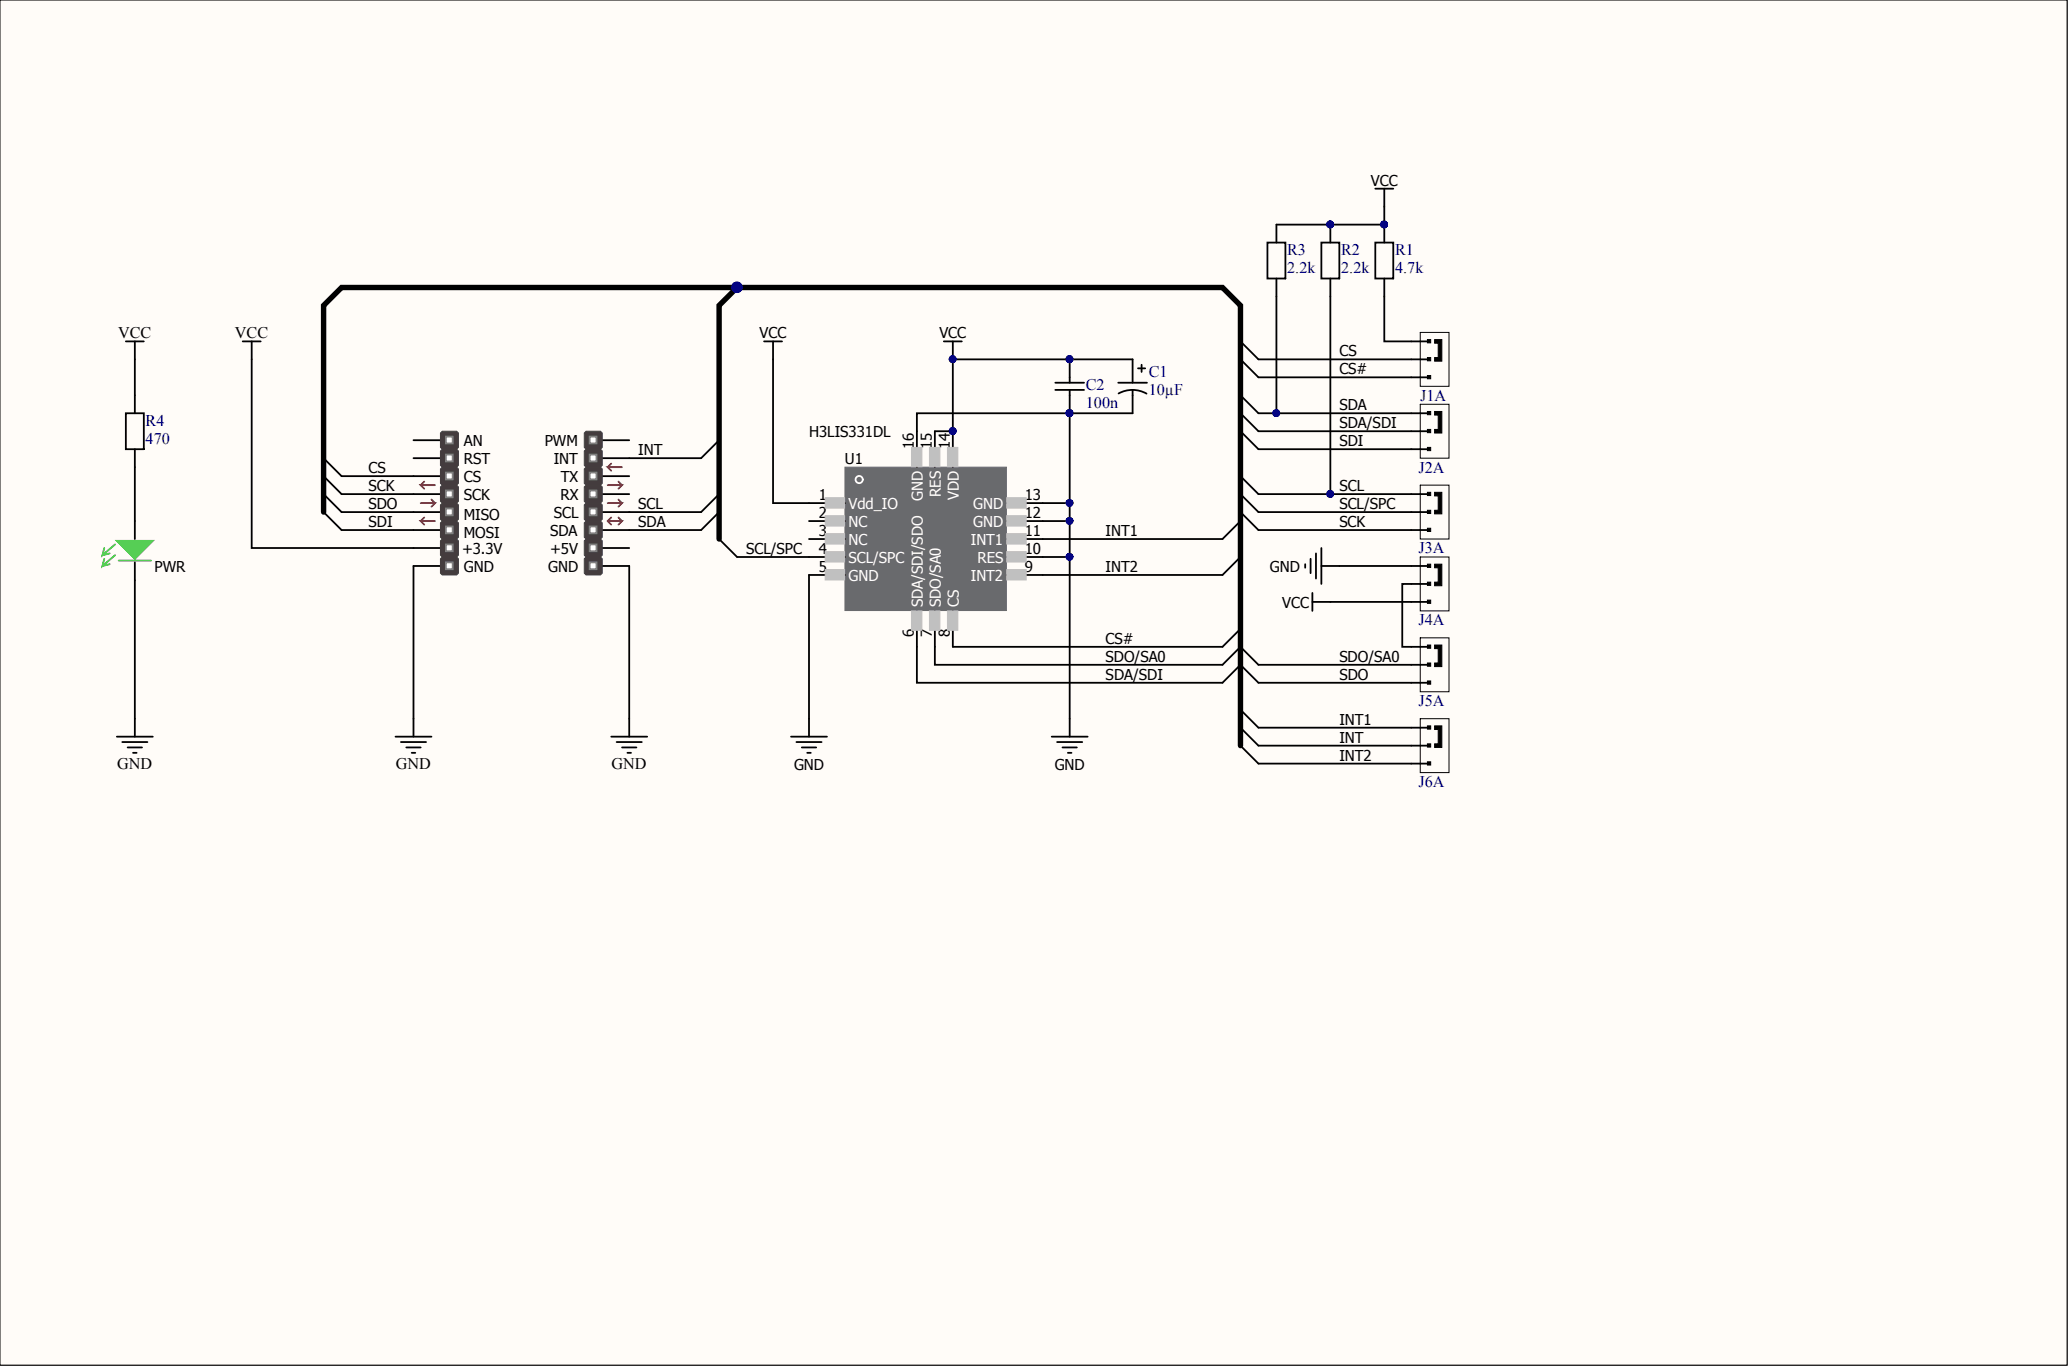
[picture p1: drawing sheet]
<svg xmlns="http://www.w3.org/2000/svg" width="292mm" height="193mm" viewBox="0 0 292 193" stroke-linecap="round" stroke-linejoin="round" font-family="sans-serif">
<defs><g id="words">
<g font-size="2.3" fill="#000080">
<text x="181.6" y="36">R3</text>
<text x="189.3" y="36">R2</text>
<text x="196.9" y="36">R1</text>
<text x="181.6" y="38.5">2.2k</text>
<text x="189.3" y="38.5">2.2k</text>
<text x="196.9" y="38.5">4.7k</text>
<text x="162.1" y="53.2">C1</text>
<text x="153.2" y="55">C2</text>
<text x="153.2" y="57.5">100n</text>
<text x="162.1" y="55.8">10µF</text>
<text x="200.4" y="56.5">J1A</text>
<text x="20.5" y="60.1">R4</text>
<text x="20.5" y="62.6">470</text>
<text x="200.2" y="66.7">J2A</text>
<text x="200.2" y="78.1">J3A</text>
<text x="200.2" y="88.2">J4A</text>
<text x="200.2" y="99.6">J5A</text>
<text x="200.2" y="111">J6A</text>
</g>
<g font-size="2.3">
<text x="16.7" y="47.7">VCC</text>
<text x="33.1" y="47.7">VCC</text>
<text x="16.5" y="108.5">GND</text>
<text x="55.9" y="108.5">GND</text>
<text x="86.3" y="108.5">GND</text>
</g>
<g font-size="2.1">
<text x="193.4" y="26.2">VCC</text>
<text x="107.2" y="47.7">VCC</text>
<text x="132.6" y="47.7">VCC</text>
<text x="189" y="50.3">CS</text>
<text x="189" y="52.8">CS#</text>
<text x="189" y="57.9">SDA</text>
<text x="65.5" y="62.9">AN</text>
<text x="65.5" y="65.5">RST</text>
<text x="76.9" y="62.9">PWM</text>
<text x="78.1" y="65.5">INT</text>
<text x="90.1" y="64.2">INT</text>
<text x="114.2" y="61.7">H3LIS331DL</text>
<text x="119.2" y="65.5">U1</text>
<text x="129" y="63.4" transform="rotate(-90 129 63.4)">16</text>
<text x="131.5" y="63.4" transform="rotate(-90 131.5 63.4)">15</text>
<text x="134" y="63.4" transform="rotate(-90 134 63.4)">14</text>
<text x="189" y="60.4">SDA/SDI</text>
<text x="189" y="62.9">SDI</text>
<text x="52" y="66.7">CS</text>
<text x="52" y="69.3">SCK</text>
<text x="52" y="71.8">SDO</text>
<text x="65.5" y="68">CS</text>
<text x="65.5" y="70.5">SCK</text>
<text x="79.1" y="70.5">RX</text>
<text x="79.2" y="68">TX</text>
<text x="90.1" y="71.8">SCL</text>
<text x="115.6" y="70.5">1</text>
<text x="144.6" y="70.5">13</text>
<text x="189" y="71.8">SCL/SPC</text>
<text x="189" y="69.3">SCL</text>
<text x="52" y="74.3">SDI</text>
<text x="65.5" y="75.9">MOSI</text>
<text x="65.5" y="73.3">MISO</text>
<text x="77.6" y="75.6">SDA</text>
<text x="78.1" y="73.1">SCL</text>
<text x="90.1" y="74.3">SDA</text>
<text x="115.6" y="73.1">2</text>
<text x="115.6" y="75.6">3</text>
<text x="144.6" y="75.6">11</text>
<text x="144.6" y="73.1">12</text>
<text x="156" y="75.6">INT1</text>
<text x="189" y="74.3">SCK</text>
<text x="21.8" y="80.7">PWR</text>
<text x="65.2" y="78.1">+3.3V</text>
<text x="65.5" y="80.7">GND</text>
<text x="77.4" y="80.7">GND</text>
<text x="77.6" y="78.1">+5V</text>
<text x="105.3" y="78.1">SCL/SPC</text>
<text x="115.6" y="78.1">4</text>
<text x="115.6" y="80.7">5</text>
<text x="144.6" y="80.7">9</text>
<text x="144.6" y="78.1">10</text>
<text x="156" y="80.7">INT2</text>
<text x="179.2" y="80.7">GND</text>
<text x="129" y="89.8" transform="rotate(-90 129 89.8)">6</text>
<text x="131.5" y="89.8" transform="rotate(-90 131.5 89.8)">7</text>
<text x="134" y="89.8" transform="rotate(-90 134 89.8)">8</text>
<text x="180.9" y="85.8">VCC</text>
<text x="156" y="90.8">CS#</text>
<text x="156" y="93.4">SDO/SA0</text>
<text x="156" y="95.9">SDA/SDI</text>
<text x="189" y="93.4">SDO/SA0</text>
<text x="189" y="95.9">SDO</text>
<text x="189" y="102.2">INT1</text>
<text x="189" y="107.3">INT2</text>
<text x="189" y="104.8">INT</text>
<text x="112" y="108.6">GND</text>
<text x="148.8" y="108.6">GND</text>
</g>
<g font-size="2.1" fill="#fff">
<text x="119.7" y="71.8">Vdd_IO</text>
<text x="130.2" y="70.6" transform="rotate(-90 130.2 70.6)">GND</text>
<text x="132.8" y="70" transform="rotate(-90 132.8 70)">RES</text>
<text x="135.3" y="70.5" transform="rotate(-90 135.3 70.5)">VDD</text>
<text x="137.3" y="71.8">GND</text>
<text x="119.7" y="74.3">NC</text>
<text x="119.7" y="76.9">NC</text>
<text x="137" y="76.9">INT1</text>
<text x="137.3" y="74.3">GND</text>
<text x="119.7" y="79.4">SCL/SPC</text>
<text x="119.7" y="81.9">GND</text>
<text x="137" y="81.9">INT2</text>
<text x="137.9" y="79.4">RES</text>
<text x="130.2" y="85.7" transform="rotate(-90 130.2 85.7)">SDA/SDI/SDO</text>
<text x="132.8" y="85.7" transform="rotate(-90 132.8 85.7)">SDO/SA0</text>
<text x="135.3" y="85.7" transform="rotate(-90 135.3 85.7)">CS</text>
</g>
</g></defs>
<path d="M0 0h291.7v192.6h-291.7z" fill="#fffcf8" stroke="#000" stroke-width=".14"/>
<g fill="none" stroke="#000" stroke-width=".25">
<path d="M58.3 62.1h3.9M58.3 64.6h3.9M58.3 67.2h3.9M58.3 69.7h3.9M58.3 72.2h3.9M58.3 74.8h3.9M58.3 77.3h3.9M58.3 79.8h3.9M85 62.1h3.8M85 64.6h3.8M85 67.2h3.8M85 69.7h3.8"/>
<path d="M85 72.2h3.8M85 74.8h3.8M85 77.3h3.8M85 79.8h3.8"/>
</g>
<path d="M62.2 61.1l.2-.3h2l.3 .3v2l-.3 .3h-2l-.2-.3z" fill-rule="evenodd" fill="#443c3e"/>
<path d="M62.2 61.1l.2-.3h2l.3 .3v2l-.3 .3h-2l-.2-.3z" fill="none" stroke="#443c3e" stroke-width=".14"/>
<path d="M62.2 63.6l.2-.2h2l.3 .2v2l-.3 .3h-2l-.2-.3z" fill-rule="evenodd" fill="#443c3e"/>
<path d="M62.2 63.6l.2-.2h2l.3 .2v2l-.3 .3h-2l-.2-.3z" fill="none" stroke="#443c3e" stroke-width=".14"/>
<g fill="#fff" stroke="#808080" stroke-width=".25">
<path d="M62.9 61.6h1v1h-1z"/>
<path d="M62.9 64.1h1v1h-1z"/>
</g>
<path d="M62.2 66.2l.2-.3h2l.3 .3v2l-.3 .2h-2l-.2-.2z" fill-rule="evenodd" fill="#443c3e"/>
<path d="M62.2 66.2l.2-.3h2l.3 .3v2l-.3 .2h-2l-.2-.2z" fill="none" stroke="#443c3e" stroke-width=".14"/>
<path d="M62.2 68.7l.2-.3h2l.3 .3v2l-.3 .3h-2l-.2-.3z" fill-rule="evenodd" fill="#443c3e"/>
<path d="M62.2 68.7l.2-.3h2l.3 .3v2l-.3 .3h-2l-.2-.3z" fill="none" stroke="#443c3e" stroke-width=".14"/>
<g fill="#fff" stroke="#808080" stroke-width=".25">
<path d="M62.9 66.7h1v.9h-1z"/>
<path d="M62.9 69.2h1v1h-1z"/>
</g>
<path d="M62.2 71.2l.2-.2h2l.3 .2v2l-.3 .3h-2l-.2-.3z" fill-rule="evenodd" fill="#443c3e"/>
<path d="M62.2 71.2l.2-.2h2l.3 .2v2l-.3 .3h-2l-.2-.3z" fill="none" stroke="#443c3e" stroke-width=".14"/>
<path d="M62.2 73.8l.2-.3h2l.3 .3v2l-.3 .2h-2l-.2-.2z" fill-rule="evenodd" fill="#443c3e"/>
<path d="M62.2 73.8l.2-.3h2l.3 .3v2l-.3 .2h-2l-.2-.2z" fill="none" stroke="#443c3e" stroke-width=".14"/>
<g fill="#fff" stroke="#808080" stroke-width=".25">
<path d="M62.9 71.7h1v1h-1z"/>
<path d="M62.9 74.3h1v.9h-1z"/>
</g>
<path d="M62.2 76.3l.2-.3h2l.3 .3v2l-.3 .3h-2l-.2-.3z" fill-rule="evenodd" fill="#443c3e"/>
<path d="M62.2 76.3l.2-.3h2l.3 .3v2l-.3 .3h-2l-.2-.3z" fill="none" stroke="#443c3e" stroke-width=".14"/>
<path d="M62.2 78.8l.2-.2h2l.3 .2v2.1l-.3 .2h-2l-.2-.2z" fill-rule="evenodd" fill="#443c3e"/>
<path d="M62.2 78.8l.2-.2h2l.3 .2v2.1l-.3 .2h-2l-.2-.2z" fill="none" stroke="#443c3e" stroke-width=".14"/>
<g fill="#fff" stroke="#808080" stroke-width=".25">
<path d="M62.9 76.8h1v1h-1z"/>
<path d="M62.9 79.3h1v1h-1z"/>
</g>
<path d="M82.4 61.1l.3-.3h2l.3 .3v2l-.3 .3h-2l-.3-.3z" fill-rule="evenodd" fill="#443c3e"/>
<path d="M82.4 61.1l.3-.3h2l.3 .3v2l-.3 .3h-2l-.3-.3z" fill="none" stroke="#443c3e" stroke-width=".14"/>
<path d="M82.4 63.6l.3-.2h2l.3 .2v2l-.3 .3h-2l-.3-.3z" fill-rule="evenodd" fill="#443c3e"/>
<path d="M82.4 63.6l.3-.2h2l.3 .2v2l-.3 .3h-2l-.3-.3z" fill="none" stroke="#443c3e" stroke-width=".14"/>
<g fill="#fff" stroke="#808080" stroke-width=".25">
<path d="M83.2 61.6h1v1h-1z"/>
<path d="M83.2 64.1h1v1h-1z"/>
</g>
<path d="M82.4 66.2l.3-.3h2l.3 .3v2l-.3 .2h-2l-.3-.2z" fill-rule="evenodd" fill="#443c3e"/>
<path d="M82.4 66.2l.3-.3h2l.3 .3v2l-.3 .2h-2l-.3-.2z" fill="none" stroke="#443c3e" stroke-width=".14"/>
<path d="M82.4 68.7l.3-.3h2l.3 .3v2l-.3 .3h-2l-.3-.3z" fill-rule="evenodd" fill="#443c3e"/>
<path d="M82.4 68.7l.3-.3h2l.3 .3v2l-.3 .3h-2l-.3-.3z" fill="none" stroke="#443c3e" stroke-width=".14"/>
<g fill="#fff" stroke="#808080" stroke-width=".25">
<path d="M83.2 66.7h1v.9h-1z"/>
<path d="M83.2 69.2h1v1h-1z"/>
</g>
<path d="M82.4 71.2l.3-.2h2l.3 .2v2l-.3 .3h-2l-.3-.3z" fill-rule="evenodd" fill="#443c3e"/>
<path d="M82.4 71.2l.3-.2h2l.3 .2v2l-.3 .3h-2l-.3-.3z" fill="none" stroke="#443c3e" stroke-width=".14"/>
<path d="M82.4 73.8l.3-.3h2l.3 .3v2l-.3 .2h-2l-.3-.2z" fill-rule="evenodd" fill="#443c3e"/>
<path d="M82.4 73.8l.3-.3h2l.3 .3v2l-.3 .2h-2l-.3-.2z" fill="none" stroke="#443c3e" stroke-width=".14"/>
<g fill="#fff" stroke="#808080" stroke-width=".25">
<path d="M83.2 71.7h1v1h-1z"/>
<path d="M83.2 74.3h1v.9h-1z"/>
</g>
<path d="M82.4 76.3l.3-.3h2l.3 .3v2l-.3 .3h-2l-.3-.3z" fill-rule="evenodd" fill="#443c3e"/>
<path d="M82.4 76.3l.3-.3h2l.3 .3v2l-.3 .3h-2l-.3-.3z" fill="none" stroke="#443c3e" stroke-width=".14"/>
<path d="M82.4 78.8l.3-.2h2l.3 .2v2.1l-.3 .2h-2l-.3-.2z" fill-rule="evenodd" fill="#443c3e"/>
<path d="M82.4 78.8l.3-.2h2l.3 .2v2.1l-.3 .2h-2l-.3-.2z" fill="none" stroke="#443c3e" stroke-width=".14"/>
<g fill="#fff" stroke="#808080" stroke-width=".25">
<path d="M83.2 76.8h1v1h-1z"/>
<path d="M83.2 79.3h1v1h-1z"/>
</g>
<g fill="none" stroke="#ee0e22" stroke-width=".25">
<path d="M59.4 71h2l-.5 .5M59.9 73l-.5 .5M59.9 67.9l-.5 .5M60.9 70.5l.5 .5M61.4 73.5h-2l.5 .5M61.4 68.4h-2l.5 .5M85.7 68.4h2.1l-.5 .5M85.7 71h2.1l-.5 .5M85.7 73.5h2.1l-.5 .5M85.7 73.5l.6 .5M86.3 65.4l-.6 .5M86.3 73l-.6 .5"/>
<path d="M87.3 67.9l.5 .5M87.3 70.5l.5 .5M87.3 73l.5 .5M87.8 65.9h-2.1l.6 .5"/>
</g>
<g fill="none" stroke="#000" stroke-width=".25">
<path d="M34.2 48.2h2.6M35.5 48.2v2.5M199.1 48.2h2.6M199.1 50.7h2.6M199.1 53.2h2.6M55.8 103.9h5.1M56.6 104.7h3.5M57.3 105.4h2.1M58.1 106.2h.5M58.3 101.4v2.5M86.3 103.9h5M87 104.7h3.6"/>
<path d="M87.8 105.4h2M88.5 106.2h.5M88.8 101.4v2.5"/>
</g>
<path d="M201.4 47.9h.5v.5h-.5zM201.4 50.4h.5v.5h-.5zM201.4 53h.5v.4h-.5z" fill="#000" stroke="#000" stroke-width=".14"/>
<path d="M202.4 47.9h1.1v3h-1.1v-.5h.5v-2h-.5z" fill-rule="evenodd" fill="#000"/>
<path d="M200.4 46.9h4.1v7.6h-4.1zM202.4 47.9h1.1v3h-1.1v-.5h.5v-2h-.5z" fill="none" stroke="#000" stroke-width=".14"/>
<path d="M16.5 76.3h5.1l-2.6 2.5z" fill="#3c3"/>
<path d="M15.5 78.1l-1 .2M15.5 79.6l-1 .2M16.2 76.8l-1.7 1.5 .2-1M16.2 78.3l-1.7 1.5 .2-1M16.5 76.3h5.1l-2.6 2.5zM16.7 79.1h4.6" fill="none" stroke="#3c3" stroke-width=".25"/>
<g fill="none" stroke="#000" stroke-width=".25">
<path d="M178.8 34.2h2.6v5.1h-2.6zM180.1 39.3v19M186.5 34.2h2.5v5.1h-2.5zM187.7 31.7v2.5M187.7 39.3v30.4M194.1 34.2h2.5v5.1h-2.5zM194.1 26.6h2.5M195.3 39.3v8.9h3.8M195.3 26.6v5.1h-15.2v2.5M195.3 31.7v2.5M17.8 58.3h2.5v5.1h-2.5zM17.8 48.2h2.5"/>
<path d="M19 48.2v10.1M35.5 50.7v26.6h22.8M107.8 48.2h2.6M109.1 48.2v22.8h10.1M133.2 48.2h2.5M134.5 48.2v2.5M148.9 54h4.1M148.9 55h4.1M150.9 50.7v3.3M150.9 55v3.3h8.9v-3.3M157.8 54h4.1M159.8 55l.8 .1 1.2 .4"/>
<path d="M159.8 55l-.8 .1-1.2 .4M159.8 54v-3.3h-25.3v10.1h-2.6v5.1M160.6 52h1M161.1 51.5v1M175 55.8l2.6 2.5h24.1M175 58.3l2.6 2.5h24.1M175 50.7l2.6 2.5h21.5M175 48.2l2.6 2.5h21.5M19 63.4v12.6M19 79.3v24.6M45.7 64.6l2.5 2.6h10.1M45.7 67.2l2.5 2.5h10.1"/>
<path d="M45.7 69.7l2.5 2.5h10.1M45.7 72.2l2.5 2.6h10.1M58.3 79.8v21.6M88.8 79.8v21.6M101.5 76l2.5 2.6h15.2M101.5 62.1l-2.6 2.5h-10.1M101.5 69.7l-2.6 2.5h-10.1M101.5 72.2l-2.6 2.6h-10.1M114.2 73.5h5M114.2 76h5M129.4 65.9v-7.6h21.5v12.7h-8.8M134.5 60.8v5.1"/>
<path d="M142.1 78.6h8.8M150.9 71v2.5h-8.8M150.9 73.5v30.4M175 67.2l2.6 2.5h24.1M175 73.5l-2.5 2.5h-30.4M175 78.6l-2.5 2.5h-30.4M175 69.7l2.6 2.5h24.1M175 72.2l2.6 2.6h24.1M175 60.8l2.6 2.6h24.1M184.2 79.6v.5M184.9 78.8v2.1M185.7 78.1v3.5"/>
<path d="M186.5 79.8h15.2M186.5 77.3v5.1M119.2 81.1h-5v22.8M129.4 86.2v10.1h43.1l2.5-2.5 2.6 2.5h24.1M131.9 86.2v7.6h40.6l2.5-2.6 2.6 2.6h24.1M134.5 86.2v5h38l2.5-2.5M185.2 84.9h16.5M185.2 83.6v2.6M201.7 82.4h-3.8v8.8h3.8M16.5 103.9h5.1M17.3 104.7h3.5M18 105.4h2"/>
<path d="M18.8 106.2h.5M111.6 103.9h5.1M112.4 104.7h3.5M113.1 105.4h2.1M113.9 106.2h.5M148.4 103.9h5.1M149.2 104.7h3.5M149.9 105.4h2.1M150.7 106.2h.5M175 100.1l2.6 2.5h24.1M175 102.6l2.6 2.6h24.1M175 105.2l2.6 2.5h24.1"/>
</g>
<path d="M119.2 65.9h22.8v20.2h-22.8z" fill="#696a6d" stroke="#696a6d" stroke-width=".14"/>
<g fill="#000080" stroke="#000080" stroke-width=".14">
<circle cx="134.4" cy="60.8" r=".48"/>
<circle cx="150.9" cy="58.3" r=".48"/>
<circle cx="150.9" cy="70.9" r=".48"/>
<circle cx="150.9" cy="73.5" r=".48"/>
<circle cx="104" cy="40.5" r=".74"/>
<circle cx="134.4" cy="50.7" r=".48"/>
<circle cx="150.9" cy="78.5" r=".48"/>
<circle cx="150.9" cy="50.7" r=".48"/>
<circle cx="180.1" cy="58.3" r=".48"/>
<circle cx="187.7" cy="69.7" r=".48"/>
<circle cx="187.7" cy="31.7" r=".48"/>
<circle cx="195.3" cy="31.7" r=".48"/>
</g>
<circle cx="121.2" cy="67.6" r=".51" fill="none" stroke="#fff" stroke-width=".25"/>
<g fill="#c0c0c0" stroke="#c0c0c0" stroke-width=".14">
<path d="M116.4 70.2h2.8v1.5h-2.8z"/>
<path d="M116.4 72.7h2.8v1.5h-2.8z"/>
<path d="M116.4 75.3h2.8v1.4h-2.8z"/>
<path d="M116.4 77.8h2.8v1.5h-2.8z"/>
<path d="M116.4 80.3h2.8v1.5h-2.8z"/>
<path d="M128.6 86.2h1.5v2.7h-1.5z"/>
<path d="M131.2 86.2h1.4v2.7h-1.4z"/>
<path d="M133.7 86.2h1.5v2.7h-1.5z"/>
<path d="M142.1 80.3h2.7v1.5h-2.7z"/>
<path d="M142.1 77.8h2.7v1.5h-2.7z"/>
<path d="M142.1 75.3h2.7v1.4h-2.7z"/>
<path d="M142.1 72.7h2.7v1.5h-2.7z"/>
<path d="M142.1 70.2h2.7v1.5h-2.7z"/>
<path d="M133.7 63.1h1.5v2.7h-1.5z"/>
<path d="M131.2 63.1h1.4v2.7h-1.4z"/>
<path d="M128.6 63.1h1.5v2.7h-1.5z"/>
</g>
<path d="M104 40.6h-55.8l-2.5 2.5v29.1M101.5 76v-32.9l2.5-2.5h68.5l2.5 2.5v62.1" fill="none" stroke="#000" stroke-width=".76"/>
<g fill="#000" stroke="#000" stroke-width=".14">
<path d="M201.4 58h.5v.5h-.5zM201.4 60.6h.5v.4h-.5zM201.4 63.1h.5v.5h-.5zM201.4 69.4h.5v.5h-.5zM201.4 72h.5v.4h-.5zM201.4 74.5h.5v.5h-.5zM201.4 79.6h.5v.4h-.5zM201.4 82.1h.5v.5h-.5zM201.4 84.7h.5v.4h-.5zM201.4 91h.5v.4h-.5zM201.4 93.5h.5v.5h-.5zM201.4 96.1h.5v.4h-.5z"/>
<path d="M201.4 102.4h.5v.4h-.5zM201.4 104.9h.5v.5h-.5zM201.4 107.5h.5v.4h-.5z"/>
</g>
<g fill="#000">
<path d="M202.4 58h1.1v3.1h-1.1v-.5h.5v-2.1h-.5z" fill-rule="evenodd"/>
<path d="M202.4 69.4h1.1v3.1h-1.1v-.5h.5v-2h-.5z" fill-rule="evenodd"/>
<path d="M202.4 79.6h1.1v3h-1.1v-.5h.5v-2h-.5z" fill-rule="evenodd"/>
<path d="M202.4 91h1.1v3h-1.1v-.5h.5v-2h-.5z" fill-rule="evenodd"/>
<path d="M202.4 102.4h1.1v3h-1.1v-.5h.5v-2h-.5z" fill-rule="evenodd"/>
</g>
<path d="M200.4 57h4.1v7.6h-4.1zM202.4 58h1.1v3.1h-1.1v-.5h.5v-2.1h-.5zM200.4 68.4h4.1v7.6h-4.1zM200.4 78.6h4.1v7.6h-4.1zM202.4 69.4h1.1v3.1h-1.1v-.5h.5v-2h-.5zM202.4 79.6h1.1v3h-1.1v-.5h.5v-2h-.5zM200.4 90h4.1v7.6h-4.1zM202.4 91h1.1v3h-1.1v-.5h.5v-2h-.5zM200.4 101.4h4.1v7.6h-4.1zM202.4 102.4h1.1v3h-1.1v-.5h.5v-2h-.5z" fill="none" stroke="#000" stroke-width=".14"/>
<use href="#words"/>
</svg>
